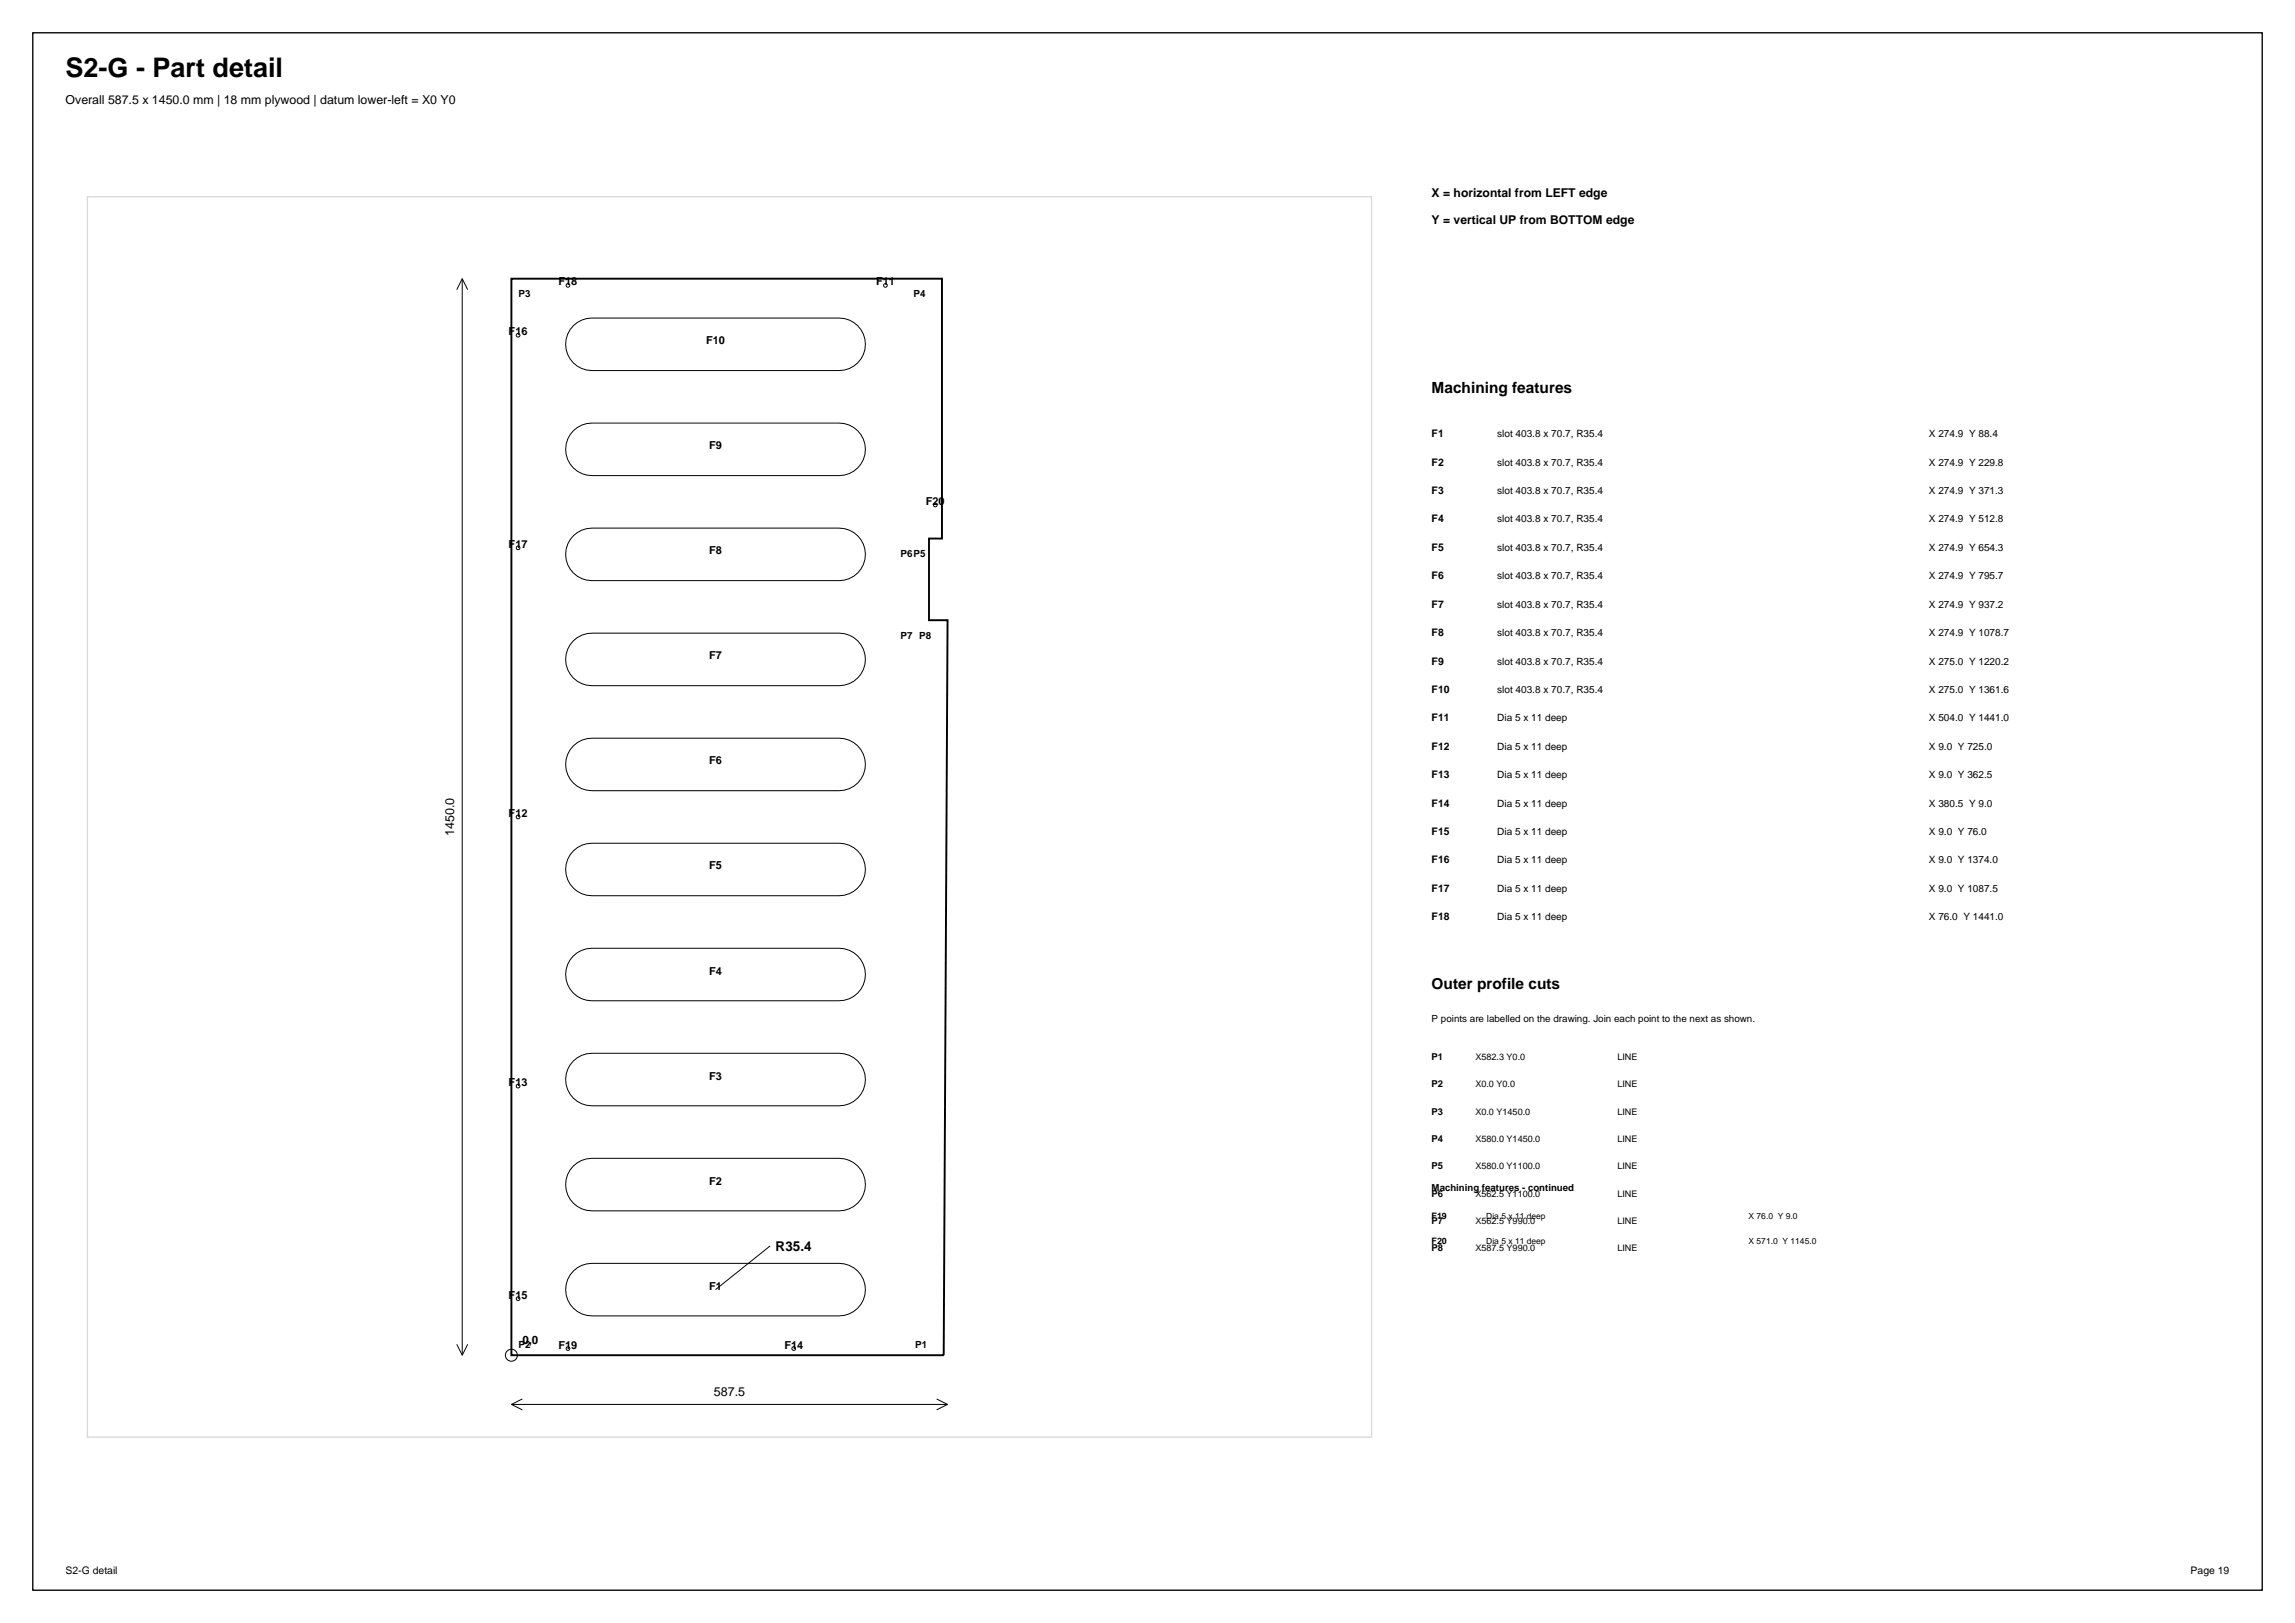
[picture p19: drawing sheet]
<svg xmlns="http://www.w3.org/2000/svg" width="420mm" height="297mm" viewBox="0 0 420 297" stroke-linecap="round" stroke-linejoin="round" font-family="sans-serif">
<defs><g id="words">
<text font-size="4.9" x="12" y="14">S2-G - Part detail</text>
<g font-size="2.8">
<text x="262" y="72">Machining features</text>
<text x="262" y="181">Outer profile cuts</text>
</g>
<text font-size="2.5" x="141.9" y="229">R35.4</text>
<g font-size="2.3">
<text x="12" y="19">Overall 587.5 x 1450.0 mm | 18 mm plywood | datum lower-left = X0 Y0</text>
<text x="83.1" y="153" transform="rotate(-90 83.1 153)">1450.0</text>
<text x="130.6" y="255.5">587.5</text>
</g>
<g font-size="2.2">
<text x="262" y="36">X = horizontal from LEFT edge</text>
<text x="262" y="41">Y = vertical UP from BOTTOM edge</text>
</g>
<text font-size="2.1" x="95.6" y="246">0,0</text>
<g font-size="2">
<text x="102.2" y="52.2">F18</text>
<text x="160.3" y="52.2">F11</text>
<text x="93.1" y="61.3">F16</text>
<text x="129.2" y="63">F10</text>
<text x="129.8" y="82.2">F9</text>
<text x="169.4" y="92.4">F20</text>
<text x="93.1" y="100.3">F17</text>
<text x="129.8" y="101.4">F8</text>
<text x="129.8" y="120.7">F7</text>
<text x="129.8" y="139.9">F6</text>
<text x="93.1" y="149.5">F12</text>
<text x="129.8" y="159.1">F5</text>
<text x="129.8" y="178.3">F4</text>
<text x="129.8" y="197.6">F3</text>
<text x="93.1" y="198.8">F13</text>
<text x="129.8" y="216.8">F2</text>
<text x="93.1" y="237.7">F15</text>
<text x="129.8" y="236">F1</text>
<text x="102.2" y="246.8">F19</text>
<text x="143.6" y="246.8">F14</text>
</g>
<g font-size="1.9">
<text x="262" y="80">F1</text>
<text x="262" y="85.2">F2</text>
<text x="262" y="90.4">F3</text>
<text x="262" y="95.6">F4</text>
<text x="262" y="100.8">F5</text>
<text x="262" y="106">F6</text>
<text x="262" y="111.2">F7</text>
<text x="262" y="116.4">F8</text>
<text x="262" y="121.6">F9</text>
<text x="262" y="126.8">F10</text>
<text x="262" y="132">F11</text>
<text x="262" y="137.2">F12</text>
<text x="262" y="142.4">F13</text>
<text x="262" y="147.6">F14</text>
<text x="262" y="152.8">F15</text>
<text x="262" y="158">F16</text>
<text x="262" y="163.2">F17</text>
<text x="262" y="168.4">F18</text>
<text x="12" y="288">S2-G detail</text>
<text x="400.9" y="288">Page 19</text>
</g>
<g font-size="1.8">
<text x="94.9" y="54.4">P3</text>
<text x="167.2" y="54.4">P4</text>
<text x="274" y="80">slot 403.8 x 70.7, R35.4</text>
<text x="353" y="80">X 274.9 Y 88.4</text>
<text x="274" y="85.2">slot 403.8 x 70.7, R35.4</text>
<text x="353" y="85.2">X 274.9 Y 229.8</text>
<text x="274" y="90.4">slot 403.8 x 70.7, R35.4</text>
<text x="274" y="95.6">slot 403.8 x 70.7, R35.4</text>
<text x="353" y="90.4">X 274.9 Y 371.3</text>
<text x="353" y="95.6">X 274.9 Y 512.8</text>
<text x="164.8" y="102">P6P5</text>
<text x="274" y="100.8">slot 403.8 x 70.7, R35.4</text>
<text x="353" y="100.8">X 274.9 Y 654.3</text>
<text x="274" y="106">slot 403.8 x 70.7, R35.4</text>
<text x="353" y="106">X 274.9 Y 795.7</text>
<text x="274" y="111.2">slot 403.8 x 70.7, R35.4</text>
<text x="353" y="111.2">X 274.9 Y 937.2</text>
<text x="164.8" y="116.9">P7 P8</text>
<text x="274" y="116.4">slot 403.8 x 70.7, R35.4</text>
<text x="353" y="116.4">X 274.9 Y 1078.7</text>
<text x="274" y="121.6">slot 403.8 x 70.7, R35.4</text>
<text x="353" y="121.6">X 275.0 Y 1220.2</text>
<text x="274" y="126.8">slot 403.8 x 70.7, R35.4</text>
<text x="353" y="126.8">X 275.0 Y 1361.6</text>
<text x="274" y="132">Dia 5 x 11 deep</text>
<text x="274" y="137.2">Dia 5 x 11 deep</text>
<text x="353" y="132">X 504.0 Y 1441.0</text>
<text x="353" y="137.2">X 9.0 Y 725.0</text>
<text x="274" y="142.4">Dia 5 x 11 deep</text>
<text x="353" y="142.4">X 9.0 Y 362.5</text>
<text x="274" y="147.6">Dia 5 x 11 deep</text>
<text x="353" y="147.6">X 380.5 Y 9.0</text>
<text x="274" y="152.8">Dia 5 x 11 deep</text>
<text x="353" y="152.8">X 9.0 Y 76.0</text>
<text x="274" y="158">Dia 5 x 11 deep</text>
<text x="353" y="158">X 9.0 Y 1374.0</text>
<text x="274" y="163.2">Dia 5 x 11 deep</text>
<text x="353" y="163.2">X 9.0 Y 1087.5</text>
<text x="274" y="168.4">Dia 5 x 11 deep</text>
<text x="353" y="168.4">X 76.0 Y 1441.0</text>
<text x="262" y="187">P points are labelled on the drawing. Join each point to the next as shown.</text>
<text x="262" y="218">Machining features - continued</text>
<text x="94.9" y="246.7">P2</text>
<text x="167.5" y="246.7">P1</text>
</g>
<g font-size="1.7">
<text x="262" y="194">P1</text>
<text x="270" y="194">X582.3 Y0.0</text>
<text x="296" y="194">LINE</text>
<text x="262" y="199">P2</text>
<text x="270" y="199">X0.0 Y0.0</text>
<text x="296" y="199">LINE</text>
<text x="262" y="204">P3</text>
<text x="262" y="209">P4</text>
<text x="270" y="204">X0.0 Y1450.0</text>
<text x="270" y="209">X580.0 Y1450.0</text>
<text x="296" y="204">LINE</text>
<text x="296" y="209">LINE</text>
<text x="262" y="214">P5</text>
<text x="270" y="214">X580.0 Y1100.0</text>
<text x="296" y="214">LINE</text>
<text x="262" y="219">P6</text>
<text x="270" y="219">X562.5 Y1100.0</text>
<text x="296" y="219">LINE</text>
<text x="262" y="224">P7</text>
<text x="270" y="224">X562.5 Y990.0</text>
<text x="296" y="224">LINE</text>
<text x="262" y="229">P8</text>
<text x="270" y="229">X587.5 Y990.0</text>
<text x="296" y="229">LINE</text>
</g>
<g font-size="1.6">
<text x="262" y="223">F19</text>
<text x="262" y="227.6">F20</text>
<text x="272" y="223">Dia 5 x 11 deep</text>
<text x="272" y="227.6">Dia 5 x 11 deep</text>
<text x="320" y="223">X 76.0 Y 9.0</text>
<text x="320" y="227.6">X 571.0 Y 1145.0</text>
</g>
</g></defs>
<path d="M6 6h408v285h-408z" fill="none" stroke="#000" stroke-width=".25"/>
<path d="M16 36h235v227h-235z" fill="none" stroke="#d9d9d9" stroke-width=".25"/>
<path d="M93.6 51h78.8v47.6h-2.4v14.9h3.4l-.7 134.5h-79.1z" fill="none" stroke="#000" stroke-width=".35"/>
<g fill="none" stroke="#000" stroke-width=".18">
<path d="M84.6 51v197M84.6 51l-1 2M84.6 51l1 2M104.9 59.6a4.8 4.8 0 0 1 3.4-1.4h45.3a4.8 4.8 0 0 1 4.8 4.8 4.8 4.8 0 0 1-4.8 4.8h-45.3a4.8 4.8 0 0 1-4.4-3 4.8 4.8 0 0 1 1-5.2zM104.9 78.8a4.8 4.8 0 0 1 3.4-1.4h45.3a4.8 4.8 0 0 1 4.8 4.8 4.8 4.8 0 0 1-4.8 4.8h-45.3a4.8 4.8 0 0 1-4.4-2.9 4.8 4.8 0 0 1 1-5.3zM104.9 98a4.8 4.8 0 0 1 3.4-1.4h45.3a4.8 4.8 0 0 1 4.8 4.8 4.8 4.8 0 0 1-4.8 4.9h-45.3a4.8 4.8 0 0 1-4.4-3 4.8 4.8 0 0 1 1-5.3zM104.9 117.3a4.8 4.8 0 0 1 3.4-1.4h45.3a4.8 4.8 0 0 1 4.8 4.8 4.8 4.8 0 0 1-4.8 4.8h-45.3a4.8 4.8 0 0 1-4.4-3 4.8 4.8 0 0 1 1-5.2zM104.9 136.5a4.8 4.8 0 0 1 3.4-1.4h45.3a4.8 4.8 0 0 1 4.8 4.8 4.8 4.8 0 0 1-4.8 4.8h-45.3a4.8 4.8 0 0 1-4.4-3 4.8 4.8 0 0 1 1-5.2zM104.9 155.7a4.8 4.8 0 0 1 3.4-1.4h45.3a4.8 4.8 0 0 1 4.8 4.8 4.8 4.8 0 0 1-4.8 4.8h-45.3a4.8 4.8 0 0 1-4.4-3 4.8 4.8 0 0 1 1-5.2zM104.9 174.9a4.8 4.8 0 0 1 3.4-1.4h45.3a4.8 4.8 0 0 1 4.8 4.8 4.8 4.8 0 0 1-4.8 4.8h-45.3a4.8 4.8 0 0 1-4.4-2.9 4.8 4.8 0 0 1 1-5.3zM104.9 194.2a4.8 4.8 0 0 1 3.4-1.5h45.3a4.8 4.8 0 0 1 4.8 4.9 4.8 4.8 0 0 1-4.8 4.8h-45.3a4.8 4.8 0 0 1-4.4-3 4.8 4.8 0 0 1 1-5.2zM104.9 213.4a4.8 4.8 0 0 1 3.4-1.4h45.3a4.8 4.8 0 0 1 4.8 4.8 4.8 4.8 0 0 1-4.8 4.8h-45.3a4.8 4.8 0 0 1-4.4-3 4.8 4.8 0 0 1 1-5.2z"/>
<path d="M104.9 232.6a4.8 4.8 0 0 1 3.4-1.4h45.3a4.8 4.8 0 0 1 4.8 4.8 4.8 4.8 0 0 1-4.8 4.8h-45.3a4.8 4.8 0 0 1-4.4-3 4.8 4.8 0 0 1 1-5.2zM140.9 228l-10 8M83.6 246l1 2M85.6 246l-1 2M93.6 257h79.8M93.6 257l2 1M95.6 256l-2 1M171.4 256l2 1M173.4 257l-2 1"/>
<circle cx="103.9" cy="52.2" r=".34"/>
<circle cx="162" cy="52.2" r=".34"/>
<circle cx="94.8" cy="61.4" r=".34"/>
<circle cx="171.2" cy="92.4" r=".34"/>
<circle cx="94.8" cy="100.3" r=".34"/>
<circle cx="94.8" cy="149.5" r=".34"/>
<circle cx="94.8" cy="198.8" r=".34"/>
<circle cx="94.8" cy="237.6" r=".34"/>
<circle cx="93.6" cy="248" r="1.1"/>
<circle cx="103.9" cy="246.8" r=".34"/>
<circle cx="145.3" cy="246.8" r=".34"/>
</g>
<use href="#words"/>
</svg>
